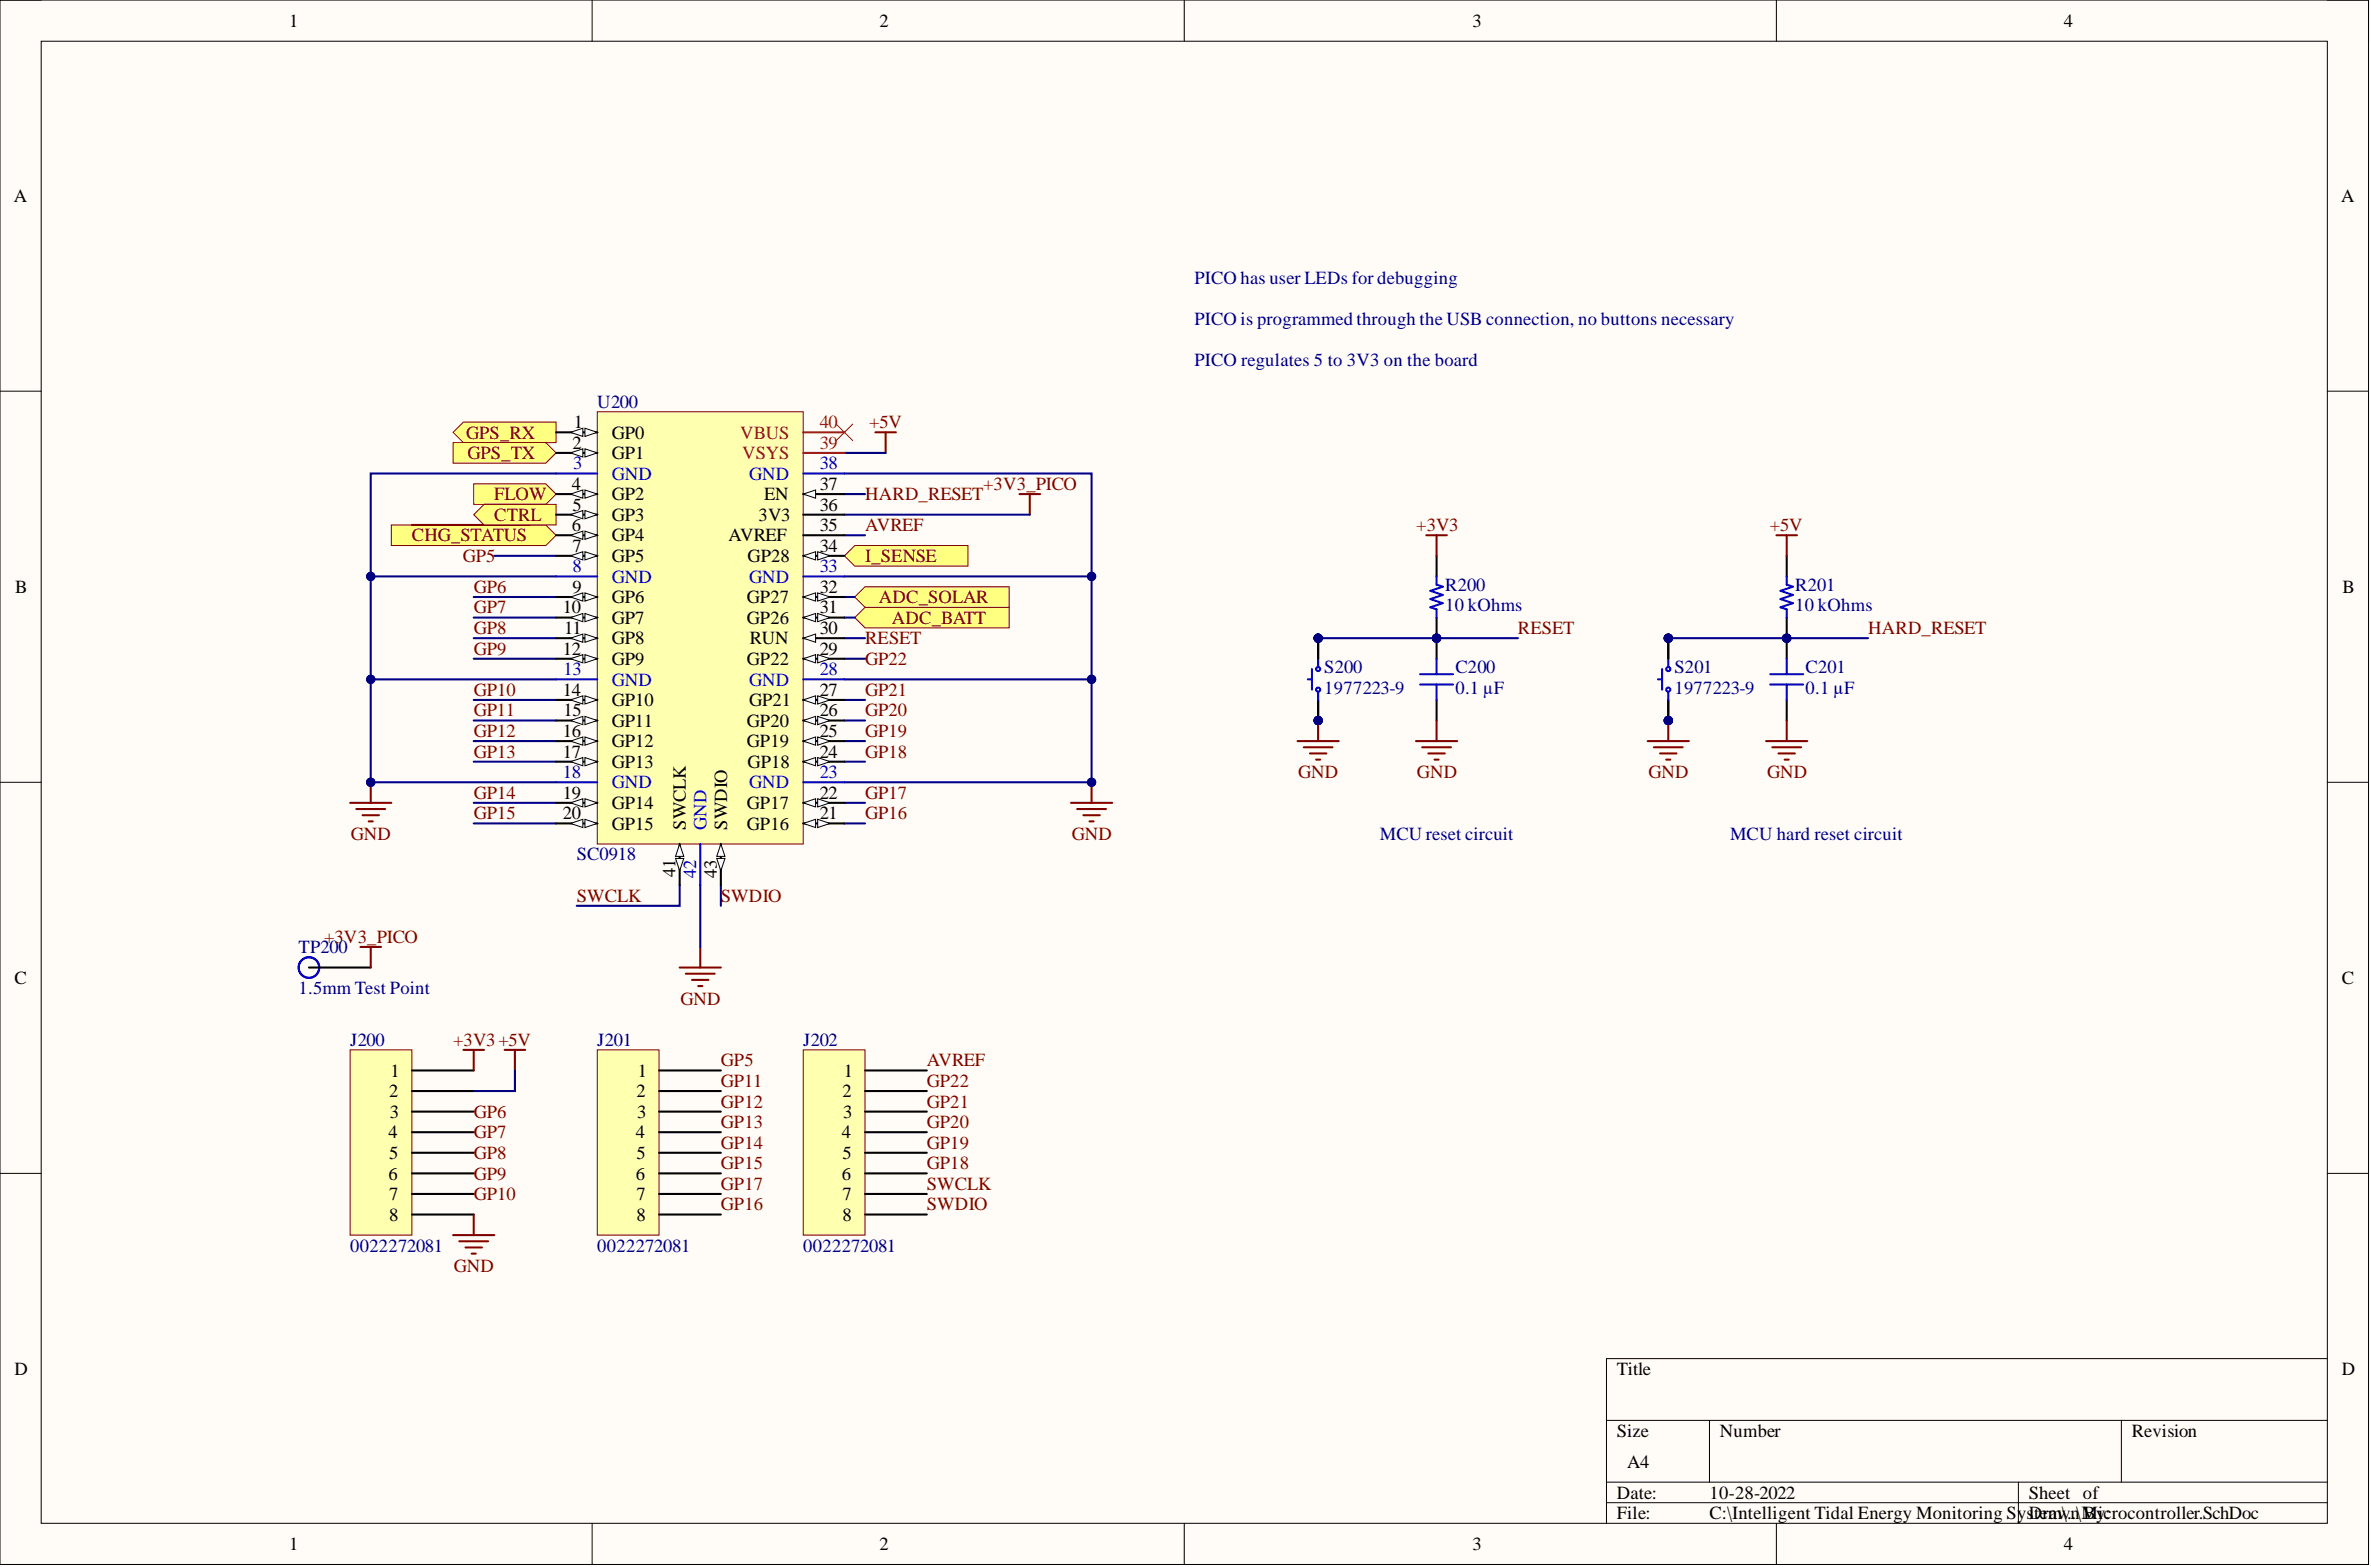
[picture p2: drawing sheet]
<svg xmlns="http://www.w3.org/2000/svg" width="292mm" height="193mm" viewBox="0 0 292 193" stroke-linecap="round" stroke-linejoin="round" font-family="sans-serif">
<defs><g id="words">
<g font-size="2.3">
<text x="35.6" y="3.3">1</text>
<text x="108.3" y="3.3">2</text>
<text x="181.4" y="3.3">3</text>
<text x="254.2" y="3.3">4</text>
<text x="1.7" y="24.8">A</text>
<text x="288.4" y="24.8">A</text>
<text x="70.7" y="52.7">1</text>
<text x="70.5" y="55.3">2</text>
<text x="75.4" y="54">GP0</text>
<text x="75.4" y="56.5">GP1</text>
<text x="70.5" y="60.3">4</text>
<text x="70.5" y="65.4">6</text>
<text x="70.5" y="62.9">5</text>
<text x="75.4" y="61.6">GP2</text>
<text x="75.4" y="64.1">GP3</text>
<text x="93.5" y="64.1">3V3</text>
<text x="94.1" y="61.6">EN</text>
<text x="101" y="65.4">35</text>
<text x="101" y="62.9">36</text>
<text x="101" y="60.3">37</text>
<text x="70.5" y="67.9">7</text>
<text x="75.4" y="66.7">GP4</text>
<text x="75.4" y="69.2">GP5</text>
<text x="89.7" y="66.7">AVREF</text>
<text x="92.1" y="69.2">GP28</text>
<text x="101" y="67.9">34</text>
<text x="1.9" y="73">B</text>
<text x="69.4" y="75.5">10</text>
<text x="70.5" y="73">9</text>
<text x="75.4" y="74.3">GP6</text>
<text x="75.4" y="76.8">GP7</text>
<text x="92" y="76.8">GP26</text>
<text x="92" y="74.3">GP27</text>
<text x="101" y="75.5">31</text>
<text x="101" y="73">32</text>
<text x="288.6" y="73">B</text>
<text x="69.4" y="80.6">12</text>
<text x="69.5" y="78.1">11</text>
<text x="75.4" y="79.3">GP8</text>
<text x="75.4" y="81.9">GP9</text>
<text x="92" y="81.9">GP22</text>
<text x="92.4" y="79.3">RUN</text>
<text x="101" y="80.6">29</text>
<text x="101" y="78.1">30</text>
<text x="69.4" y="85.7">14</text>
<text x="69.4" y="88.2">15</text>
<text x="75.4" y="87">GP10</text>
<text x="75.4" y="89.5">GP11</text>
<text x="92" y="89.5">GP20</text>
<text x="92.3" y="87">GP21</text>
<text x="101" y="88.2">26</text>
<text x="101" y="85.7">27</text>
<text x="69.4" y="90.8">16</text>
<text x="69.4" y="93.3">17</text>
<text x="75.4" y="92">GP12</text>
<text x="75.4" y="94.6">GP13</text>
<text x="92" y="92">GP19</text>
<text x="92.1" y="94.6">GP18</text>
<text x="101" y="93.3">24</text>
<text x="101" y="90.8">25</text>
<text x="69.4" y="98.4">19</text>
<text x="69.4" y="100.9">20</text>
<text x="75.4" y="99.6">GP14</text>
<text x="92" y="99.6">GP17</text>
<text x="101" y="100.9">21</text>
<text x="101" y="98.4">22</text>
<text x="75.4" y="102.2">GP15</text>
<text x="83.2" y="108" transform="rotate(-90 83.2 108)">41</text>
<text x="84.5" y="102.2" transform="rotate(-90 84.5 102.2)">SWCLK</text>
<text x="89.6" y="102.2" transform="rotate(-90 89.6 102.2)">SWDIO</text>
<text x="92" y="102.2">GP16</text>
<text x="88.3" y="108.1" transform="rotate(-90 88.3 108.1)">43</text>
<text x="1.8" y="121.2">C</text>
<text x="288.5" y="121.2">C</text>
<text x="48" y="135.1">2</text>
<text x="48" y="137.7">3</text>
<text x="48.1" y="132.6">1</text>
<text x="78.4" y="135.1">2</text>
<text x="78.5" y="137.7">3</text>
<text x="78.6" y="132.6">1</text>
<text x="103.8" y="135.1">2</text>
<text x="103.9" y="137.7">3</text>
<text x="103.9" y="132.6">1</text>
<text x="47.9" y="140.2">4</text>
<text x="48" y="142.7">5</text>
<text x="78.3" y="140.2">4</text>
<text x="78.4" y="142.7">5</text>
<text x="103.7" y="140.2">4</text>
<text x="103.8" y="142.7">5</text>
<text x="47.9" y="145.3">6</text>
<text x="48" y="147.8">7</text>
<text x="78.3" y="145.3">6</text>
<text x="78.4" y="147.8">7</text>
<text x="103.7" y="145.3">6</text>
<text x="103.8" y="147.8">7</text>
<text x="48" y="150.3">8</text>
<text x="78.4" y="150.3">8</text>
<text x="103.8" y="150.3">8</text>
<text x="1.8" y="169.3">D</text>
<text x="199.2" y="169.3">Title</text>
<text x="288.5" y="169.3">D</text>
<text x="199.2" y="176.9">Size</text>
<text x="211.9" y="176.9">Number</text>
<text x="262.6" y="176.9">Revision</text>
<text x="199.2" y="184.5">Date:</text>
<text x="200.5" y="180.7">A4</text>
<text x="210.6" y="184.5">10-28-2022</text>
<text x="249.9" y="184.5">Sheet of</text>
<text x="35.6" y="190.9">1</text>
<text x="108.3" y="190.9">2</text>
<text x="181.4" y="190.9">3</text>
<text x="199.2" y="187.1">File:</text>
<text x="210.6" y="187.1">C:\Intelligent Tidal Energy Monitoring SysDtem\..\Microcontroller.SchDoc</text>
<text x="251.6" y="187.1">rawn By:</text>
<text x="254.2" y="190.9">4</text>
</g>
<g font-size="2.3" fill="#000080">
<text x="147.2" y="35">PICO has user LEDs for debugging</text>
<text x="147.2" y="40.1">PICO is programmed through the USB connection, no buttons necessary</text>
<text x="147.2" y="45.1">PICO regulates 5 to 3V3 on the board</text>
<text x="73.6" y="50.2">U200</text>
<text x="178" y="75.3">10 kOhms</text>
<text x="178" y="72.8">R200</text>
<text x="221.2" y="75.3">10 kOhms</text>
<text x="221.2" y="72.8">R201</text>
<text x="163.2" y="82.9">S200</text>
<text x="179.3" y="82.9">C200</text>
<text x="206.3" y="82.9">S201</text>
<text x="222.4" y="82.9">C201</text>
<text x="163.2" y="85.4">1977223-9</text>
<text x="179.3" y="85.4">0.1 µF</text>
<text x="206.3" y="85.4">1977223-9</text>
<text x="222.4" y="85.4">0.1 µF</text>
<text x="71" y="106">SC0918</text>
<text x="170" y="103.4">MCU reset circuit</text>
<text x="213.1" y="103.4">MCU hard reset circuit</text>
<text x="36.8" y="117.4">TP200</text>
<text x="36.8" y="122.4">1.5mm Test Point</text>
<text x="43.1" y="128.8">J200</text>
<text x="73.6" y="128.8">J201</text>
<text x="99" y="128.8">J202</text>
<text x="43.1" y="154.1">0022272081</text>
<text x="73.6" y="154.1">0022272081</text>
<text x="99" y="154.1">0022272081</text>
</g>
<g font-size="2.3" fill="#f00">
<text x="101" y="52.7">40</text>
<text x="91.2" y="54">VBUS</text>
<text x="91.4" y="56.5">VSYS</text>
<text x="101" y="55.3">39</text>
</g>
<g font-size="2.3" fill="#800000">
<text x="107.1" y="52.7">+5V</text>
<text x="57.4" y="54">GPS_RX</text>
<text x="57.6" y="56.5">GPS_TX</text>
<text x="60.9" y="61.6">FLOW</text>
<text x="60.9" y="64.1">CTRL</text>
<text x="106.6" y="61.6">HARD_RESET</text>
<text x="106.6" y="65.4">AVREF</text>
<text x="121.1" y="60.3">+3V3_PICO</text>
<text x="174.5" y="65.4">+3V3</text>
<text x="218" y="65.4">+5V</text>
<text x="50.7" y="66.7">CHG_STATUS</text>
<text x="57" y="69.2">GP5</text>
<text x="106.6" y="69.2">I_SENSE</text>
<text x="58.4" y="73">GP6</text>
<text x="58.4" y="75.5">GP7</text>
<text x="108.3" y="74.3">ADC_SOLAR</text>
<text x="109.9" y="76.8">ADC_BATT</text>
<text x="58.4" y="78.1">GP8</text>
<text x="58.4" y="80.6">GP9</text>
<text x="106.6" y="79.3">RESET</text>
<text x="106.6" y="81.9">GP22</text>
<text x="187" y="78.1">RESET</text>
<text x="230.1" y="78.1">HARD_RESET</text>
<text x="58.4" y="85.7">GP10</text>
<text x="58.4" y="88.2">GP11</text>
<text x="106.6" y="88.2">GP20</text>
<text x="106.6" y="85.7">GP21</text>
<text x="58.4" y="90.8">GP12</text>
<text x="58.4" y="93.3">GP13</text>
<text x="106.6" y="93.3">GP18</text>
<text x="106.6" y="90.8">GP19</text>
<text x="159.9" y="95.8">GND</text>
<text x="174.6" y="95.8">GND</text>
<text x="203.1" y="95.8">GND</text>
<text x="217.7" y="95.8">GND</text>
<text x="58.4" y="98.4">GP14</text>
<text x="58.4" y="100.9">GP15</text>
<text x="106.6" y="100.9">GP16</text>
<text x="106.6" y="98.4">GP17</text>
<text x="43.2" y="103.4">GND</text>
<text x="132" y="103.4">GND</text>
<text x="71" y="111">SWCLK</text>
<text x="88.8" y="111">SWDIO</text>
<text x="39.9" y="116.1">+3V3_PICO</text>
<text x="83.8" y="123.7">GND</text>
<text x="55.8" y="128.8">+3V3+5V</text>
<text x="88.8" y="131.3">GP5</text>
<text x="114.2" y="131.3">AVREF</text>
<text x="58.4" y="137.7">GP6</text>
<text x="88.8" y="133.8">GP11</text>
<text x="88.8" y="136.4">GP12</text>
<text x="114.2" y="136.4">GP21</text>
<text x="114.2" y="133.8">GP22</text>
<text x="58.4" y="140.2">GP7</text>
<text x="58.4" y="142.7">GP8</text>
<text x="88.8" y="138.9">GP13</text>
<text x="88.8" y="141.5">GP14</text>
<text x="88.8" y="144">GP15</text>
<text x="114.2" y="144">GP18</text>
<text x="114.2" y="141.5">GP19</text>
<text x="114.2" y="138.9">GP20</text>
<text x="58.4" y="145.3">GP9</text>
<text x="58.4" y="147.8">GP10</text>
<text x="88.8" y="146.5">GP17</text>
<text x="88.8" y="149.1">GP16</text>
<text x="114.2" y="146.5">SWCLK</text>
<text x="114.2" y="149.1">SWDIO</text>
<text x="55.9" y="156.7">GND</text>
</g>
<g font-size="2.3" fill="#00f">
<text x="70.6" y="57.8">3</text>
<text x="75.4" y="59.1">GND</text>
<text x="92.3" y="59.1">GND</text>
<text x="101" y="57.8">38</text>
<text x="70.5" y="70.5">8</text>
<text x="75.4" y="71.7">GND</text>
<text x="92.3" y="71.7">GND</text>
<text x="101" y="70.5">33</text>
<text x="69.4" y="83.2">13</text>
<text x="101" y="83.2">28</text>
<text x="75.4" y="84.4">GND</text>
<text x="92.3" y="84.4">GND</text>
<text x="69.4" y="95.8">18</text>
<text x="101" y="95.8">23</text>
<text x="75.4" y="97.1">GND</text>
<text x="92.3" y="97.1">GND</text>
<text x="87" y="102.2" transform="rotate(-90 87 102.2)">GND</text>
<text x="85.8" y="108.2" transform="rotate(-90 85.8 108.2)">42</text>
</g>
</g></defs>
<path d="M0 0h291.8v192.7h-291.8z" fill-rule="evenodd" fill="#fffcf8"/>
<path d="M0 0h291.8v192.7h-291.8z" fill="none" stroke="#000" stroke-width=".12"/>
<path d="M5.1 5.1h281.6v182.5h-281.6z" fill-rule="evenodd" fill="#fffcf8"/>
<g fill="none" stroke="#000" stroke-width=".12">
<path d="M0 0h5.1M5.1 5.1h281.6v182.5h-281.6zM72.9 0v5.1M145.9 0v5.1M218.8 0v5.1M286.7 0h5.1v5.1M0 48.2h5.1M286.7 48.2h5.1M0 96.3h5.1M286.7 96.3h5.1M0 144.5h5.1M286.7 144.5h5.1"/>
<path d="M197.9 174.9h88.8M210.6 174.9v7.6M261.3 174.9v7.6M286.7 167.3h-88.8v20.3M72.9 187.6v5.1M145.9 187.6v5.1M197.9 182.5h88.8M197.9 185.1h88.8M218.8 187.6v5.1M248.7 182.5v5.1M291.8 187.6v5.1"/>
</g>
<path d="M103 52.2l2 2.1M105 52.2l-2 2.1" fill="none" stroke="#f00" stroke-width=".12"/>
<path d="M43.1 98.9h5.1M43.9 99.6h3.5M45.7 96.3v2.6M44.7 100.4h2M45.4 101.1h.5M83.7 119.1h5.1M84.5 119.9h3.5M86.3 116.6v2.5M85.3 120.7h2M86 121.4h.5" fill="none" stroke="#800000" stroke-width=".25"/>
<circle cx="45.7" cy="96.3" r=".51" fill="#000080"/>
<circle cx="45.7" cy="96.3" r=".51" fill="none" stroke="#000080" stroke-width=".12"/>
<path d="M131.9 98.9h5.1M132.7 99.6h3.6M134.5 96.3v2.6M133.5 100.4h2M134.2 101.1h.5" fill="none" stroke="#800000" stroke-width=".25"/>
<circle cx="134.5" cy="96.3" r=".51" fill="#000080"/>
<circle cx="134.5" cy="96.3" r=".51" fill="none" stroke="#000080" stroke-width=".12"/>
<circle cx="162.4" cy="88.7" r=".51" fill="#000080"/>
<circle cx="162.4" cy="88.7" r=".51" fill="none" stroke="#000080" stroke-width=".12"/>
<circle cx="162.4" cy="88.7" r=".51" fill="#000080"/>
<circle cx="162.4" cy="88.7" r=".51" fill="none" stroke="#000080" stroke-width=".12"/>
<circle cx="162.4" cy="78.6" r=".51" fill="#000080"/>
<circle cx="162.4" cy="78.6" r=".51" fill="none" stroke="#000080" stroke-width=".12"/>
<circle cx="162.4" cy="78.6" r=".51" fill="#000080"/>
<circle cx="162.4" cy="78.6" r=".51" fill="none" stroke="#000080" stroke-width=".12"/>
<path d="M162.4 86.2v2.5" fill="none" stroke="#000" stroke-width=".25"/>
<circle cx="162.4" cy="88.7" r=".51" fill="#000080"/>
<circle cx="162.4" cy="88.7" r=".51" fill="none" stroke="#000080" stroke-width=".12"/>
<path d="M162.4 86.2v2.5" fill="none" stroke="#000" stroke-width=".25"/>
<circle cx="162.4" cy="88.7" r=".51" fill="#000080"/>
<circle cx="162.4" cy="88.7" r=".51" fill="none" stroke="#000080" stroke-width=".12"/>
<g fill="none" stroke="#00f" stroke-width=".25">
<path d="M161.1 83.7h.5M161.6 82.4v2.5M162.4 81.1v1M162.4 85.2v1"/>
<circle cx="162.4" cy="84.9" r=".25"/>
<circle cx="162.4" cy="82.4" r=".25"/>
</g>
<path d="M162.4 78.6v2.5" fill="none" stroke="#000" stroke-width=".25"/>
<circle cx="162.4" cy="78.6" r=".51" fill="#000080"/>
<circle cx="162.4" cy="78.6" r=".51" fill="none" stroke="#000080" stroke-width=".12"/>
<path d="M162.4 78.6v2.5" fill="none" stroke="#000" stroke-width=".25"/>
<circle cx="162.4" cy="78.6" r=".51" fill="#000080"/>
<circle cx="162.4" cy="78.6" r=".51" fill="none" stroke="#000080" stroke-width=".12"/>
<circle cx="177" cy="78.6" r=".51" fill="#000080"/>
<circle cx="177" cy="78.6" r=".51" fill="none" stroke="#000080" stroke-width=".12"/>
<path d="M177 68.4v2.6M177 76.1v2.5" fill="none" stroke="#000" stroke-width=".25"/>
<circle cx="177" cy="78.6" r=".51" fill="#000080"/>
<circle cx="177" cy="78.6" r=".51" fill="none" stroke="#000080" stroke-width=".12"/>
<path d="M177 71v1l.7 .3-1.5 .5 1.5 .5-1.5 .5 1.5 .5-1.5 .5 .8 .2v1.1" fill="none" stroke="#00f" stroke-width=".25"/>
<circle cx="177" cy="78.6" r=".51" fill="#000080"/>
<circle cx="177" cy="78.6" r=".51" fill="none" stroke="#000080" stroke-width=".12"/>
<path d="M177 78.6v2.5M177 86.2v2.5" fill="none" stroke="#000" stroke-width=".25"/>
<circle cx="177" cy="78.6" r=".51" fill="#000080"/>
<circle cx="177" cy="78.6" r=".51" fill="none" stroke="#000080" stroke-width=".12"/>
<path d="M175 83h4M175 84.3h4M177 81.1v1.9M177 84.3v1.9" fill="none" stroke="#00f" stroke-width=".25"/>
<path d="M175.7 65.9h2.5M177 65.9v2.5M159.9 91.3h5M160.6 92h3.6M161.4 92.8h2M162.1 93.5h.5M162.4 88.7v2.6M174.4 91.3h5.1M175.2 92h3.6M176 92.8h2M176.7 93.5h.5M177 88.7v2.6" fill="none" stroke="#800000" stroke-width=".25"/>
<circle cx="162.4" cy="88.7" r=".51" fill="#000080"/>
<circle cx="162.4" cy="88.7" r=".51" fill="none" stroke="#000080" stroke-width=".12"/>
<path d="M107.8 53.2h2.6M109.1 53.2v2.6" fill="none" stroke="#800000" stroke-width=".25"/>
<path d="M105.3 76.1l1.3-1.3h17.7v2.5h-17.7z" fill-rule="evenodd" fill="#ffff80"/>
<path d="M105.3 76.1l1.3-1.3h17.7v2.5h-17.7z" fill="none" stroke="#800000" stroke-width=".12"/>
<path d="M105.3 73.5l1.3-1.2h17.7v2.5h-17.7z" fill-rule="evenodd" fill="#ffff80"/>
<path d="M105.3 73.5l1.3-1.2h17.7v2.5h-17.7z" fill="none" stroke="#800000" stroke-width=".12"/>
<path d="M58.4 59.6h8.8l1.3 1.2-1.3 1.3h-8.8z" fill-rule="evenodd" fill="#ffff80"/>
<path d="M58.4 59.6h8.8l1.3 1.2-1.3 1.3h-8.8z" fill="none" stroke="#800000" stroke-width=".12"/>
<path d="M55.8 53.2l1.3-1.2h11.4v2.5h-11.4z" fill-rule="evenodd" fill="#ffff80"/>
<path d="M55.8 53.2l1.3-1.2h11.4v2.5h-11.4z" fill="none" stroke="#800000" stroke-width=".12"/>
<path d="M55.8 54.5h11.4l1.3 1.3-1.3 1.2h-11.4z" fill-rule="evenodd" fill="#ffff80"/>
<path d="M55.8 54.5h11.4l1.3 1.3-1.3 1.2h-11.4z" fill="none" stroke="#800000" stroke-width=".12"/>
<path d="M48.2 64.6h19l1.3 1.3-1.3 1.3h-19z" fill-rule="evenodd" fill="#ffff80"/>
<path d="M48.2 64.6h19l1.3 1.3-1.3 1.3h-19z" fill="none" stroke="#800000" stroke-width=".12"/>
<path d="M50.7 64.6h14.6" fill="none" stroke="#800000" stroke-width=".25"/>
<path d="M104 68.4l1.3-1.2h14v2.5h-14z" fill-rule="evenodd" fill="#ffff80"/>
<path d="M104 68.4l1.3-1.2h14v2.5h-14z" fill="none" stroke="#800000" stroke-width=".12"/>
<path d="M58.4 63.4l1.2-1.3h8.9v2.5h-8.9z" fill-rule="evenodd" fill="#ffff80"/>
<path d="M58.4 63.4l1.2-1.3h8.9v2.5h-8.9z" fill="none" stroke="#800000" stroke-width=".12"/>
<path d="M125.6 60.8h2.5M126.9 60.8v2.6" fill="none" stroke="#800000" stroke-width=".25"/>
<path d="M43.1 129.3h7.6v22.8h-7.6z" fill-rule="evenodd" fill="#ffffb0"/>
<path d="M43.1 129.3h7.6v22.8h-7.6z" fill="none" stroke="#800000" stroke-width=".12"/>
<path d="M50.7 131.8h7.7M50.7 134.4h7.7M50.7 136.9h7.7M50.7 139.4h7.7M50.7 142h7.7M50.7 144.5h7.7M50.7 147h7.7M50.7 149.6h7.7" fill="none" stroke="#000" stroke-width=".25"/>
<path d="M57.1 129.3h2.5M58.4 129.3v2.5M62.2 129.3h2.5M63.4 129.3v2.5M55.8 152.1h5.1M56.6 152.9h3.5M57.3 153.6h2.1M58.1 154.4h.5M58.4 149.6v2.5" fill="none" stroke="#800000" stroke-width=".25"/>
<circle cx="205.5" cy="88.7" r=".51" fill="#000080"/>
<circle cx="205.5" cy="88.7" r=".51" fill="none" stroke="#000080" stroke-width=".12"/>
<circle cx="205.5" cy="88.7" r=".51" fill="#000080"/>
<circle cx="205.5" cy="88.7" r=".51" fill="none" stroke="#000080" stroke-width=".12"/>
<circle cx="205.5" cy="78.6" r=".51" fill="#000080"/>
<circle cx="205.5" cy="78.6" r=".51" fill="none" stroke="#000080" stroke-width=".12"/>
<circle cx="205.5" cy="78.6" r=".51" fill="#000080"/>
<circle cx="205.5" cy="78.6" r=".51" fill="none" stroke="#000080" stroke-width=".12"/>
<path d="M205.5 86.2v2.5" fill="none" stroke="#000" stroke-width=".25"/>
<circle cx="205.5" cy="88.7" r=".51" fill="#000080"/>
<circle cx="205.5" cy="88.7" r=".51" fill="none" stroke="#000080" stroke-width=".12"/>
<path d="M205.5 86.2v2.5" fill="none" stroke="#000" stroke-width=".25"/>
<circle cx="205.5" cy="88.7" r=".51" fill="#000080"/>
<circle cx="205.5" cy="88.7" r=".51" fill="none" stroke="#000080" stroke-width=".12"/>
<g fill="none" stroke="#00f" stroke-width=".25">
<path d="M204.3 83.7h.5M204.8 82.4v2.5M205.5 81.1v1M205.5 85.2v1"/>
<circle cx="205.5" cy="84.9" r=".26"/>
<circle cx="205.5" cy="82.4" r=".26"/>
</g>
<path d="M205.5 78.6v2.5" fill="none" stroke="#000" stroke-width=".25"/>
<circle cx="205.5" cy="78.6" r=".51" fill="#000080"/>
<circle cx="205.5" cy="78.6" r=".51" fill="none" stroke="#000080" stroke-width=".12"/>
<path d="M205.5 78.6v2.5" fill="none" stroke="#000" stroke-width=".25"/>
<circle cx="205.5" cy="78.6" r=".51" fill="#000080"/>
<circle cx="205.5" cy="78.6" r=".51" fill="none" stroke="#000080" stroke-width=".12"/>
<circle cx="220.1" cy="78.6" r=".51" fill="#000080"/>
<circle cx="220.1" cy="78.6" r=".51" fill="none" stroke="#000080" stroke-width=".12"/>
<path d="M220.1 68.4v2.6M220.1 76.1v2.5" fill="none" stroke="#000" stroke-width=".25"/>
<circle cx="220.1" cy="78.6" r=".51" fill="#000080"/>
<circle cx="220.1" cy="78.6" r=".51" fill="none" stroke="#000080" stroke-width=".12"/>
<path d="M220.1 71v1l.8 .3-1.5 .5 1.5 .5-1.5 .5 1.5 .5-1.5 .5 .7 .2v1.1" fill="none" stroke="#00f" stroke-width=".25"/>
<circle cx="220.1" cy="78.6" r=".51" fill="#000080"/>
<circle cx="220.1" cy="78.6" r=".51" fill="none" stroke="#000080" stroke-width=".12"/>
<path d="M220.1 78.6v2.5M220.1 86.2v2.5" fill="none" stroke="#000" stroke-width=".25"/>
<circle cx="220.1" cy="78.6" r=".51" fill="#000080"/>
<circle cx="220.1" cy="78.6" r=".51" fill="none" stroke="#000080" stroke-width=".12"/>
<path d="M218.1 83h4M218.1 84.3h4M220.1 81.1v1.9M220.1 84.3v1.9" fill="none" stroke="#00f" stroke-width=".25"/>
<path d="M218.8 65.9h2.6M220.1 65.9v2.5M203 91.3h5.1M203.7 92h3.6M204.5 92.8h2M205.3 93.5h.5M205.5 88.7v2.6M217.6 91.3h5.1M218.3 92h3.6M219.1 92.8h2M219.9 93.5h.5M220.1 88.7v2.6" fill="none" stroke="#800000" stroke-width=".25"/>
<circle cx="205.5" cy="88.7" r=".51" fill="#000080"/>
<circle cx="205.5" cy="88.7" r=".51" fill="none" stroke="#000080" stroke-width=".12"/>
<path d="M73.6 129.3h7.6v22.8h-7.6z" fill-rule="evenodd" fill="#ffffb0"/>
<path d="M73.6 129.3h7.6v22.8h-7.6z" fill="none" stroke="#800000" stroke-width=".12"/>
<path d="M81.2 131.8h7.6M81.2 134.4h7.6M81.2 136.9h7.6M81.2 139.4h7.6M81.2 142h7.6M81.2 144.5h7.6M81.2 147h7.6M81.2 149.6h7.6" fill="none" stroke="#000" stroke-width=".25"/>
<path d="M99 129.3h7.6v22.8h-7.6z" fill-rule="evenodd" fill="#ffffb0"/>
<path d="M99 129.3h7.6v22.8h-7.6z" fill="none" stroke="#800000" stroke-width=".12"/>
<path d="M106.6 131.8h7.6M106.6 134.4h7.6M106.6 136.9h7.6M106.6 139.4h7.6M106.6 142h7.6M106.6 144.5h7.6M106.6 147h7.6M106.6 149.6h7.6" fill="none" stroke="#000" stroke-width=".25"/>
<path d="M104 83.7h30.5" fill="none" stroke="#000080" stroke-width=".25"/>
<circle cx="134.5" cy="83.7" r=".51" fill="#000080"/>
<circle cx="134.5" cy="83.7" r=".51" fill="none" stroke="#000080" stroke-width=".12"/>
<path d="M104 71h30.5" fill="none" stroke="#000080" stroke-width=".25"/>
<circle cx="134.5" cy="71" r=".51" fill="#000080"/>
<circle cx="134.5" cy="71" r=".51" fill="none" stroke="#000080" stroke-width=".12"/>
<path d="M45.7 71h22.8" fill="none" stroke="#000080" stroke-width=".25"/>
<circle cx="45.7" cy="71" r=".51" fill="#000080"/>
<circle cx="45.7" cy="71" r=".51" fill="none" stroke="#000080" stroke-width=".12"/>
<path d="M45.7 83.7h22.8" fill="none" stroke="#000080" stroke-width=".25"/>
<circle cx="45.7" cy="83.7" r=".51" fill="#000080"/>
<circle cx="45.7" cy="83.7" r=".51" fill="none" stroke="#000080" stroke-width=".12"/>
<path d="M104 55.8h5.1M104 78.6h2.6M162.4 78.6h24.6M86.3 109v7.6" fill="none" stroke="#000080" stroke-width=".25"/>
<circle cx="162.4" cy="78.6" r=".51" fill="#000080"/>
<circle cx="162.4" cy="78.6" r=".51" fill="none" stroke="#000080" stroke-width=".12"/>
<circle cx="177" cy="78.6" r=".51" fill="#000080"/>
<circle cx="177" cy="78.6" r=".51" fill="none" stroke="#000080" stroke-width=".12"/>
<path d="M104 58.3h30.5v38h-30.5M104 63.4h22.9M104 76.1h1.3M104 73.5h1.3" fill="none" stroke="#000080" stroke-width=".25"/>
<circle cx="134.5" cy="96.3" r=".51" fill="#000080"/>
<circle cx="134.5" cy="96.3" r=".51" fill="none" stroke="#000080" stroke-width=".12"/>
<circle cx="134.5" cy="83.7" r=".51" fill="#000080"/>
<circle cx="134.5" cy="83.7" r=".51" fill="none" stroke="#000080" stroke-width=".12"/>
<circle cx="134.5" cy="71" r=".51" fill="#000080"/>
<circle cx="134.5" cy="71" r=".51" fill="none" stroke="#000080" stroke-width=".12"/>
<path d="M58.4 73.5h10.1M58.4 76.1h10.1M58.4 78.6h10.1M205.5 78.6h24.6M58.4 81.1h10.1M58.4 86.2h10.1M63.4 131.8v2.6h-5" fill="none" stroke="#000080" stroke-width=".25"/>
<circle cx="205.5" cy="78.6" r=".51" fill="#000080"/>
<circle cx="205.5" cy="78.6" r=".51" fill="none" stroke="#000080" stroke-width=".12"/>
<circle cx="220.1" cy="78.6" r=".51" fill="#000080"/>
<circle cx="220.1" cy="78.6" r=".51" fill="none" stroke="#000080" stroke-width=".12"/>
<g fill="none" stroke="#000080" stroke-width=".25">
<path d="M60.9 68.4h7.6M104 65.9h2.6M104 60.8h2.6M58.4 88.7h10.1M58.4 91.3h10.1M58.4 98.9h10.1M58.4 93.8h10.1M104 88.7h2.6M104 91.3h2.6M104 98.9h2.6M104 93.8h2.6M104 86.2h2.6"/>
<path d="M104 81.1h2.6M58.4 101.4h10.1M83.7 109v2.5h-12.7M88.8 109v2.5M104 101.4h2.6"/>
</g>
<circle cx="38.1" cy="119.1" r="1.27" fill="none" stroke="#00f" stroke-width=".25"/>
<path d="M38.1 119.1h7.6" fill="none" stroke="#000" stroke-width=".25"/>
<path d="M44.4 116.6h2.5M45.7 116.6v2.5" fill="none" stroke="#800000" stroke-width=".25"/>
<path d="M73.6 50.7h25.4v53.2h-25.4z" fill-rule="evenodd" fill="#ffffb0"/>
<path d="M73.6 50.7h25.4v53.2h-25.4z" fill="none" stroke="#800000" stroke-width=".12"/>
<path d="M68.5 53.2h5.1" fill="none" stroke="#000" stroke-width=".25"/>
<path d="M72.1 52.7l1.5 .5-1.5 .5z" fill="#f8fcff"/>
<path d="M72.1 52.7l1.5 .5-1.5 .5z" fill="none" stroke="#000" stroke-width=".12"/>
<path d="M70.3 53.2l1.5-.5v1z" fill="#f8fcff"/>
<path d="M70.3 53.2l1.5-.5v1z" fill="none" stroke="#000" stroke-width=".12"/>
<path d="M68.5 55.8h5.1" fill="none" stroke="#000" stroke-width=".25"/>
<path d="M72.1 55.3l1.5 .5-1.5 .5z" fill="#f8fcff"/>
<path d="M72.1 55.3l1.5 .5-1.5 .5z" fill="none" stroke="#000" stroke-width=".12"/>
<path d="M70.3 55.8l1.5-.5v1z" fill="#f8fcff"/>
<path d="M70.3 55.8l1.5-.5v1z" fill="none" stroke="#000" stroke-width=".12"/>
<path d="M68.5 58.3h5.1" fill="none" stroke="#00f" stroke-width=".25"/>
<path d="M68.5 60.8h5.1" fill="none" stroke="#000" stroke-width=".25"/>
<path d="M72.1 60.3l1.5 .5-1.5 .6z" fill="#f8fcff"/>
<path d="M72.1 60.3l1.5 .5-1.5 .6z" fill="none" stroke="#000" stroke-width=".12"/>
<path d="M70.3 60.8l1.5-.5v1.1z" fill="#f8fcff"/>
<path d="M70.3 60.8l1.5-.5v1.1z" fill="none" stroke="#000" stroke-width=".12"/>
<path d="M68.5 63.4h5.1" fill="none" stroke="#000" stroke-width=".25"/>
<path d="M72.1 62.9l1.5 .5-1.5 .5z" fill="#f8fcff"/>
<path d="M72.1 62.9l1.5 .5-1.5 .5z" fill="none" stroke="#000" stroke-width=".12"/>
<path d="M70.3 63.4l1.5-.5v1z" fill="#f8fcff"/>
<path d="M70.3 63.4l1.5-.5v1z" fill="none" stroke="#000" stroke-width=".12"/>
<path d="M68.5 65.9h5.1" fill="none" stroke="#000" stroke-width=".25"/>
<path d="M72.1 65.4l1.5 .5-1.5 .5z" fill="#f8fcff"/>
<path d="M72.1 65.4l1.5 .5-1.5 .5z" fill="none" stroke="#000" stroke-width=".12"/>
<path d="M70.3 65.9l1.5-.5v1z" fill="#f8fcff"/>
<path d="M70.3 65.9l1.5-.5v1z" fill="none" stroke="#000" stroke-width=".12"/>
<path d="M68.5 68.4h5.1" fill="none" stroke="#000" stroke-width=".25"/>
<path d="M72.1 67.9l1.5 .5-1.5 .6z" fill="#f8fcff"/>
<path d="M72.1 67.9l1.5 .5-1.5 .6z" fill="none" stroke="#000" stroke-width=".12"/>
<path d="M70.3 68.4l1.5-.5v1.1z" fill="#f8fcff"/>
<path d="M70.3 68.4l1.5-.5v1.1z" fill="none" stroke="#000" stroke-width=".12"/>
<path d="M68.5 71h5.1" fill="none" stroke="#00f" stroke-width=".25"/>
<path d="M68.5 73.5h5.1" fill="none" stroke="#000" stroke-width=".25"/>
<path d="M72.1 73l1.5 .5-1.5 .5z" fill="#f8fcff"/>
<path d="M72.1 73l1.5 .5-1.5 .5z" fill="none" stroke="#000" stroke-width=".12"/>
<path d="M70.3 73.5l1.5-.5v1z" fill="#f8fcff"/>
<path d="M70.3 73.5l1.5-.5v1z" fill="none" stroke="#000" stroke-width=".12"/>
<path d="M68.5 76.1h5.1" fill="none" stroke="#000" stroke-width=".25"/>
<path d="M72.1 75.5l1.5 .6-1.5 .5z" fill="#f8fcff"/>
<path d="M72.1 75.5l1.5 .6-1.5 .5z" fill="none" stroke="#000" stroke-width=".12"/>
<path d="M70.3 76.1l1.5-.6v1.1z" fill="#f8fcff"/>
<path d="M70.3 76.1l1.5-.6v1.1z" fill="none" stroke="#000" stroke-width=".12"/>
<path d="M68.5 78.6h5.1" fill="none" stroke="#000" stroke-width=".25"/>
<path d="M72.1 78.1l1.5 .5-1.5 .5z" fill="#f8fcff"/>
<path d="M72.1 78.1l1.5 .5-1.5 .5z" fill="none" stroke="#000" stroke-width=".12"/>
<path d="M70.3 78.6l1.5-.5v1z" fill="#f8fcff"/>
<path d="M70.3 78.6l1.5-.5v1z" fill="none" stroke="#000" stroke-width=".12"/>
<path d="M68.5 81.1h5.1" fill="none" stroke="#000" stroke-width=".25"/>
<path d="M72.1 80.6l1.5 .5-1.5 .5z" fill="#f8fcff"/>
<path d="M72.1 80.6l1.5 .5-1.5 .5z" fill="none" stroke="#000" stroke-width=".12"/>
<path d="M70.3 81.1l1.5-.5v1z" fill="#f8fcff"/>
<path d="M70.3 81.1l1.5-.5v1z" fill="none" stroke="#000" stroke-width=".12"/>
<path d="M68.5 83.7h5.1" fill="none" stroke="#00f" stroke-width=".25"/>
<path d="M68.5 86.2h5.1" fill="none" stroke="#000" stroke-width=".25"/>
<path d="M72.1 85.7l1.5 .5-1.5 .5z" fill="#f8fcff"/>
<path d="M72.1 85.7l1.5 .5-1.5 .5z" fill="none" stroke="#000" stroke-width=".12"/>
<path d="M70.3 86.2l1.5-.5v1z" fill="#f8fcff"/>
<path d="M70.3 86.2l1.5-.5v1z" fill="none" stroke="#000" stroke-width=".12"/>
<path d="M68.5 88.7h5.1" fill="none" stroke="#000" stroke-width=".25"/>
<path d="M72.1 88.2l1.5 .5-1.5 .5z" fill="#f8fcff"/>
<path d="M72.1 88.2l1.5 .5-1.5 .5z" fill="none" stroke="#000" stroke-width=".12"/>
<path d="M70.3 88.7l1.5-.5v1z" fill="#f8fcff"/>
<path d="M70.3 88.7l1.5-.5v1z" fill="none" stroke="#000" stroke-width=".12"/>
<path d="M68.5 91.3h5.1" fill="none" stroke="#000" stroke-width=".25"/>
<path d="M72.1 90.8l1.5 .5-1.5 .5z" fill="#f8fcff"/>
<path d="M72.1 90.8l1.5 .5-1.5 .5z" fill="none" stroke="#000" stroke-width=".12"/>
<path d="M70.3 91.3l1.5-.5v1z" fill="#f8fcff"/>
<path d="M70.3 91.3l1.5-.5v1z" fill="none" stroke="#000" stroke-width=".12"/>
<path d="M68.5 93.8h5.1" fill="none" stroke="#000" stroke-width=".25"/>
<path d="M72.1 93.3l1.5 .5-1.5 .5z" fill="#f8fcff"/>
<path d="M72.1 93.3l1.5 .5-1.5 .5z" fill="none" stroke="#000" stroke-width=".12"/>
<path d="M70.3 93.8l1.5-.5v1z" fill="#f8fcff"/>
<path d="M70.3 93.8l1.5-.5v1z" fill="none" stroke="#000" stroke-width=".12"/>
<path d="M68.5 96.3h5.1" fill="none" stroke="#00f" stroke-width=".25"/>
<path d="M68.5 98.9h5.1" fill="none" stroke="#000" stroke-width=".25"/>
<path d="M72.1 98.4l1.5 .5-1.5 .5z" fill="#f8fcff"/>
<path d="M72.1 98.4l1.5 .5-1.5 .5z" fill="none" stroke="#000" stroke-width=".12"/>
<path d="M70.3 98.9l1.5-.5v1z" fill="#f8fcff"/>
<path d="M70.3 98.9l1.5-.5v1z" fill="none" stroke="#000" stroke-width=".12"/>
<path d="M68.5 101.4h5.1" fill="none" stroke="#000" stroke-width=".25"/>
<path d="M72.1 100.9l1.5 .5-1.5 .5z" fill="#f8fcff"/>
<path d="M72.1 100.9l1.5 .5-1.5 .5z" fill="none" stroke="#000" stroke-width=".12"/>
<path d="M70.3 101.4l1.5-.5v1z" fill="#f8fcff"/>
<path d="M70.3 101.4l1.5-.5v1z" fill="none" stroke="#000" stroke-width=".12"/>
<path d="M99 101.4h5" fill="none" stroke="#000" stroke-width=".25"/>
<path d="M99 101.4l1.5-.5v1z" fill="#f8fcff"/>
<path d="M99 101.4l1.5-.5v1z" fill="none" stroke="#000" stroke-width=".12"/>
<path d="M100.7 100.9l1.6 .5-1.6 .5z" fill="#f8fcff"/>
<path d="M100.7 100.9l1.6 .5-1.6 .5z" fill="none" stroke="#000" stroke-width=".12"/>
<path d="M99 98.9h5" fill="none" stroke="#000" stroke-width=".25"/>
<path d="M99 98.9l1.5-.5v1z" fill="#f8fcff"/>
<path d="M99 98.9l1.5-.5v1z" fill="none" stroke="#000" stroke-width=".12"/>
<path d="M100.7 98.4l1.6 .5-1.6 .5z" fill="#f8fcff"/>
<path d="M100.7 98.4l1.6 .5-1.6 .5z" fill="none" stroke="#000" stroke-width=".12"/>
<path d="M99 96.3h5" fill="none" stroke="#00f" stroke-width=".25"/>
<path d="M99 93.8h5" fill="none" stroke="#000" stroke-width=".25"/>
<path d="M99 93.8l1.5-.5v1z" fill="#f8fcff"/>
<path d="M99 93.8l1.5-.5v1z" fill="none" stroke="#000" stroke-width=".12"/>
<path d="M100.7 93.3l1.6 .5-1.6 .5z" fill="#f8fcff"/>
<path d="M100.7 93.3l1.6 .5-1.6 .5z" fill="none" stroke="#000" stroke-width=".12"/>
<path d="M99 91.3h5" fill="none" stroke="#000" stroke-width=".25"/>
<path d="M99 91.3l1.5-.5v1z" fill="#f8fcff"/>
<path d="M99 91.3l1.5-.5v1z" fill="none" stroke="#000" stroke-width=".12"/>
<path d="M100.7 90.8l1.6 .5-1.6 .5z" fill="#f8fcff"/>
<path d="M100.7 90.8l1.6 .5-1.6 .5z" fill="none" stroke="#000" stroke-width=".12"/>
<path d="M99 88.7h5" fill="none" stroke="#000" stroke-width=".25"/>
<path d="M99 88.7l1.5-.5v1z" fill="#f8fcff"/>
<path d="M99 88.7l1.5-.5v1z" fill="none" stroke="#000" stroke-width=".12"/>
<path d="M100.7 88.2l1.6 .5-1.6 .5z" fill="#f8fcff"/>
<path d="M100.7 88.2l1.6 .5-1.6 .5z" fill="none" stroke="#000" stroke-width=".12"/>
<path d="M99 86.2h5" fill="none" stroke="#000" stroke-width=".25"/>
<path d="M99 86.2l1.5-.5v1z" fill="#f8fcff"/>
<path d="M99 86.2l1.5-.5v1z" fill="none" stroke="#000" stroke-width=".12"/>
<path d="M100.7 85.7l1.6 .5-1.6 .5z" fill="#f8fcff"/>
<path d="M100.7 85.7l1.6 .5-1.6 .5z" fill="none" stroke="#000" stroke-width=".12"/>
<path d="M99 83.7h5" fill="none" stroke="#00f" stroke-width=".25"/>
<path d="M99 81.1h5" fill="none" stroke="#000" stroke-width=".25"/>
<path d="M99 81.1l1.5-.5v1z" fill="#f8fcff"/>
<path d="M99 81.1l1.5-.5v1z" fill="none" stroke="#000" stroke-width=".12"/>
<path d="M100.7 80.6l1.6 .5-1.6 .5z" fill="#f8fcff"/>
<path d="M100.7 80.6l1.6 .5-1.6 .5z" fill="none" stroke="#000" stroke-width=".12"/>
<path d="M99 78.6h5" fill="none" stroke="#000" stroke-width=".25"/>
<path d="M99 78.6l1.5-.5v1z" fill="#f8fcff"/>
<path d="M99 78.6l1.5-.5v1z" fill="none" stroke="#000" stroke-width=".12"/>
<path d="M99 76.1h5" fill="none" stroke="#000" stroke-width=".25"/>
<path d="M99 76.1l1.5-.6v1.1z" fill="#f8fcff"/>
<path d="M99 76.1l1.5-.6v1.1z" fill="none" stroke="#000" stroke-width=".12"/>
<path d="M100.7 75.5l1.6 .6-1.6 .5z" fill="#f8fcff"/>
<path d="M100.7 75.5l1.6 .6-1.6 .5z" fill="none" stroke="#000" stroke-width=".12"/>
<path d="M99 73.5h5" fill="none" stroke="#000" stroke-width=".25"/>
<path d="M99 73.5l1.5-.5v1z" fill="#f8fcff"/>
<path d="M99 73.5l1.5-.5v1z" fill="none" stroke="#000" stroke-width=".12"/>
<path d="M100.7 73l1.6 .5-1.6 .5z" fill="#f8fcff"/>
<path d="M100.7 73l1.6 .5-1.6 .5z" fill="none" stroke="#000" stroke-width=".12"/>
<path d="M99 71h5" fill="none" stroke="#00f" stroke-width=".25"/>
<path d="M99 68.4h5" fill="none" stroke="#000" stroke-width=".25"/>
<path d="M99 68.4l1.5-.5v1.1z" fill="#f8fcff"/>
<path d="M99 68.4l1.5-.5v1.1z" fill="none" stroke="#000" stroke-width=".12"/>
<path d="M100.7 67.9l1.6 .5-1.6 .6z" fill="#f8fcff"/>
<path d="M100.7 67.9l1.6 .5-1.6 .6z" fill="none" stroke="#000" stroke-width=".12"/>
<path d="M99 65.9h5M99 63.4h5M99 60.8h5" fill="none" stroke="#000" stroke-width=".25"/>
<path d="M99 60.8l1.5-.5v1.1z" fill="#f8fcff"/>
<path d="M99 60.8l1.5-.5v1.1z" fill="none" stroke="#000" stroke-width=".12"/>
<path d="M99 58.3h5" fill="none" stroke="#00f" stroke-width=".25"/>
<path d="M99 55.8h5M99 53.2h5" fill="none" stroke="#f00" stroke-width=".25"/>
<path d="M83.7 103.9v5.1" fill="none" stroke="#000" stroke-width=".25"/>
<path d="M83.7 103.9l.5 1.6h-1z" fill="#f8fcff"/>
<path d="M83.7 103.9l.5 1.6h-1z" fill="none" stroke="#000" stroke-width=".12"/>
<path d="M83.2 105.7h1l-.5 1.5z" fill="#f8fcff"/>
<path d="M83.2 105.7h1l-.5 1.5z" fill="none" stroke="#000" stroke-width=".12"/>
<path d="M86.3 103.9v5.1" fill="none" stroke="#00f" stroke-width=".25"/>
<path d="M88.8 103.9v5.1" fill="none" stroke="#000" stroke-width=".25"/>
<path d="M88.8 103.9l.5 1.6h-1z" fill="#f8fcff"/>
<path d="M88.8 103.9l.5 1.6h-1z" fill="none" stroke="#000" stroke-width=".12"/>
<path d="M88.3 105.7h1l-.5 1.5z" fill="#f8fcff"/>
<path d="M88.3 105.7h1l-.5 1.5z" fill="none" stroke="#000" stroke-width=".12"/>
<path d="M68.5 58.3h-22.8v38" fill="none" stroke="#000080" stroke-width=".25"/>
<circle cx="45.7" cy="71" r=".51" fill="#000080"/>
<circle cx="45.7" cy="71" r=".51" fill="none" stroke="#000080" stroke-width=".12"/>
<circle cx="45.7" cy="83.7" r=".51" fill="#000080"/>
<circle cx="45.7" cy="83.7" r=".51" fill="none" stroke="#000080" stroke-width=".12"/>
<circle cx="45.7" cy="96.3" r=".51" fill="#000080"/>
<circle cx="45.7" cy="96.3" r=".51" fill="none" stroke="#000080" stroke-width=".12"/>
<path d="M45.7 96.3h22.8" fill="none" stroke="#000080" stroke-width=".25"/>
<circle cx="45.7" cy="96.3" r=".51" fill="#000080"/>
<circle cx="45.7" cy="96.3" r=".51" fill="none" stroke="#000080" stroke-width=".12"/>
<use href="#words"/>
</svg>
